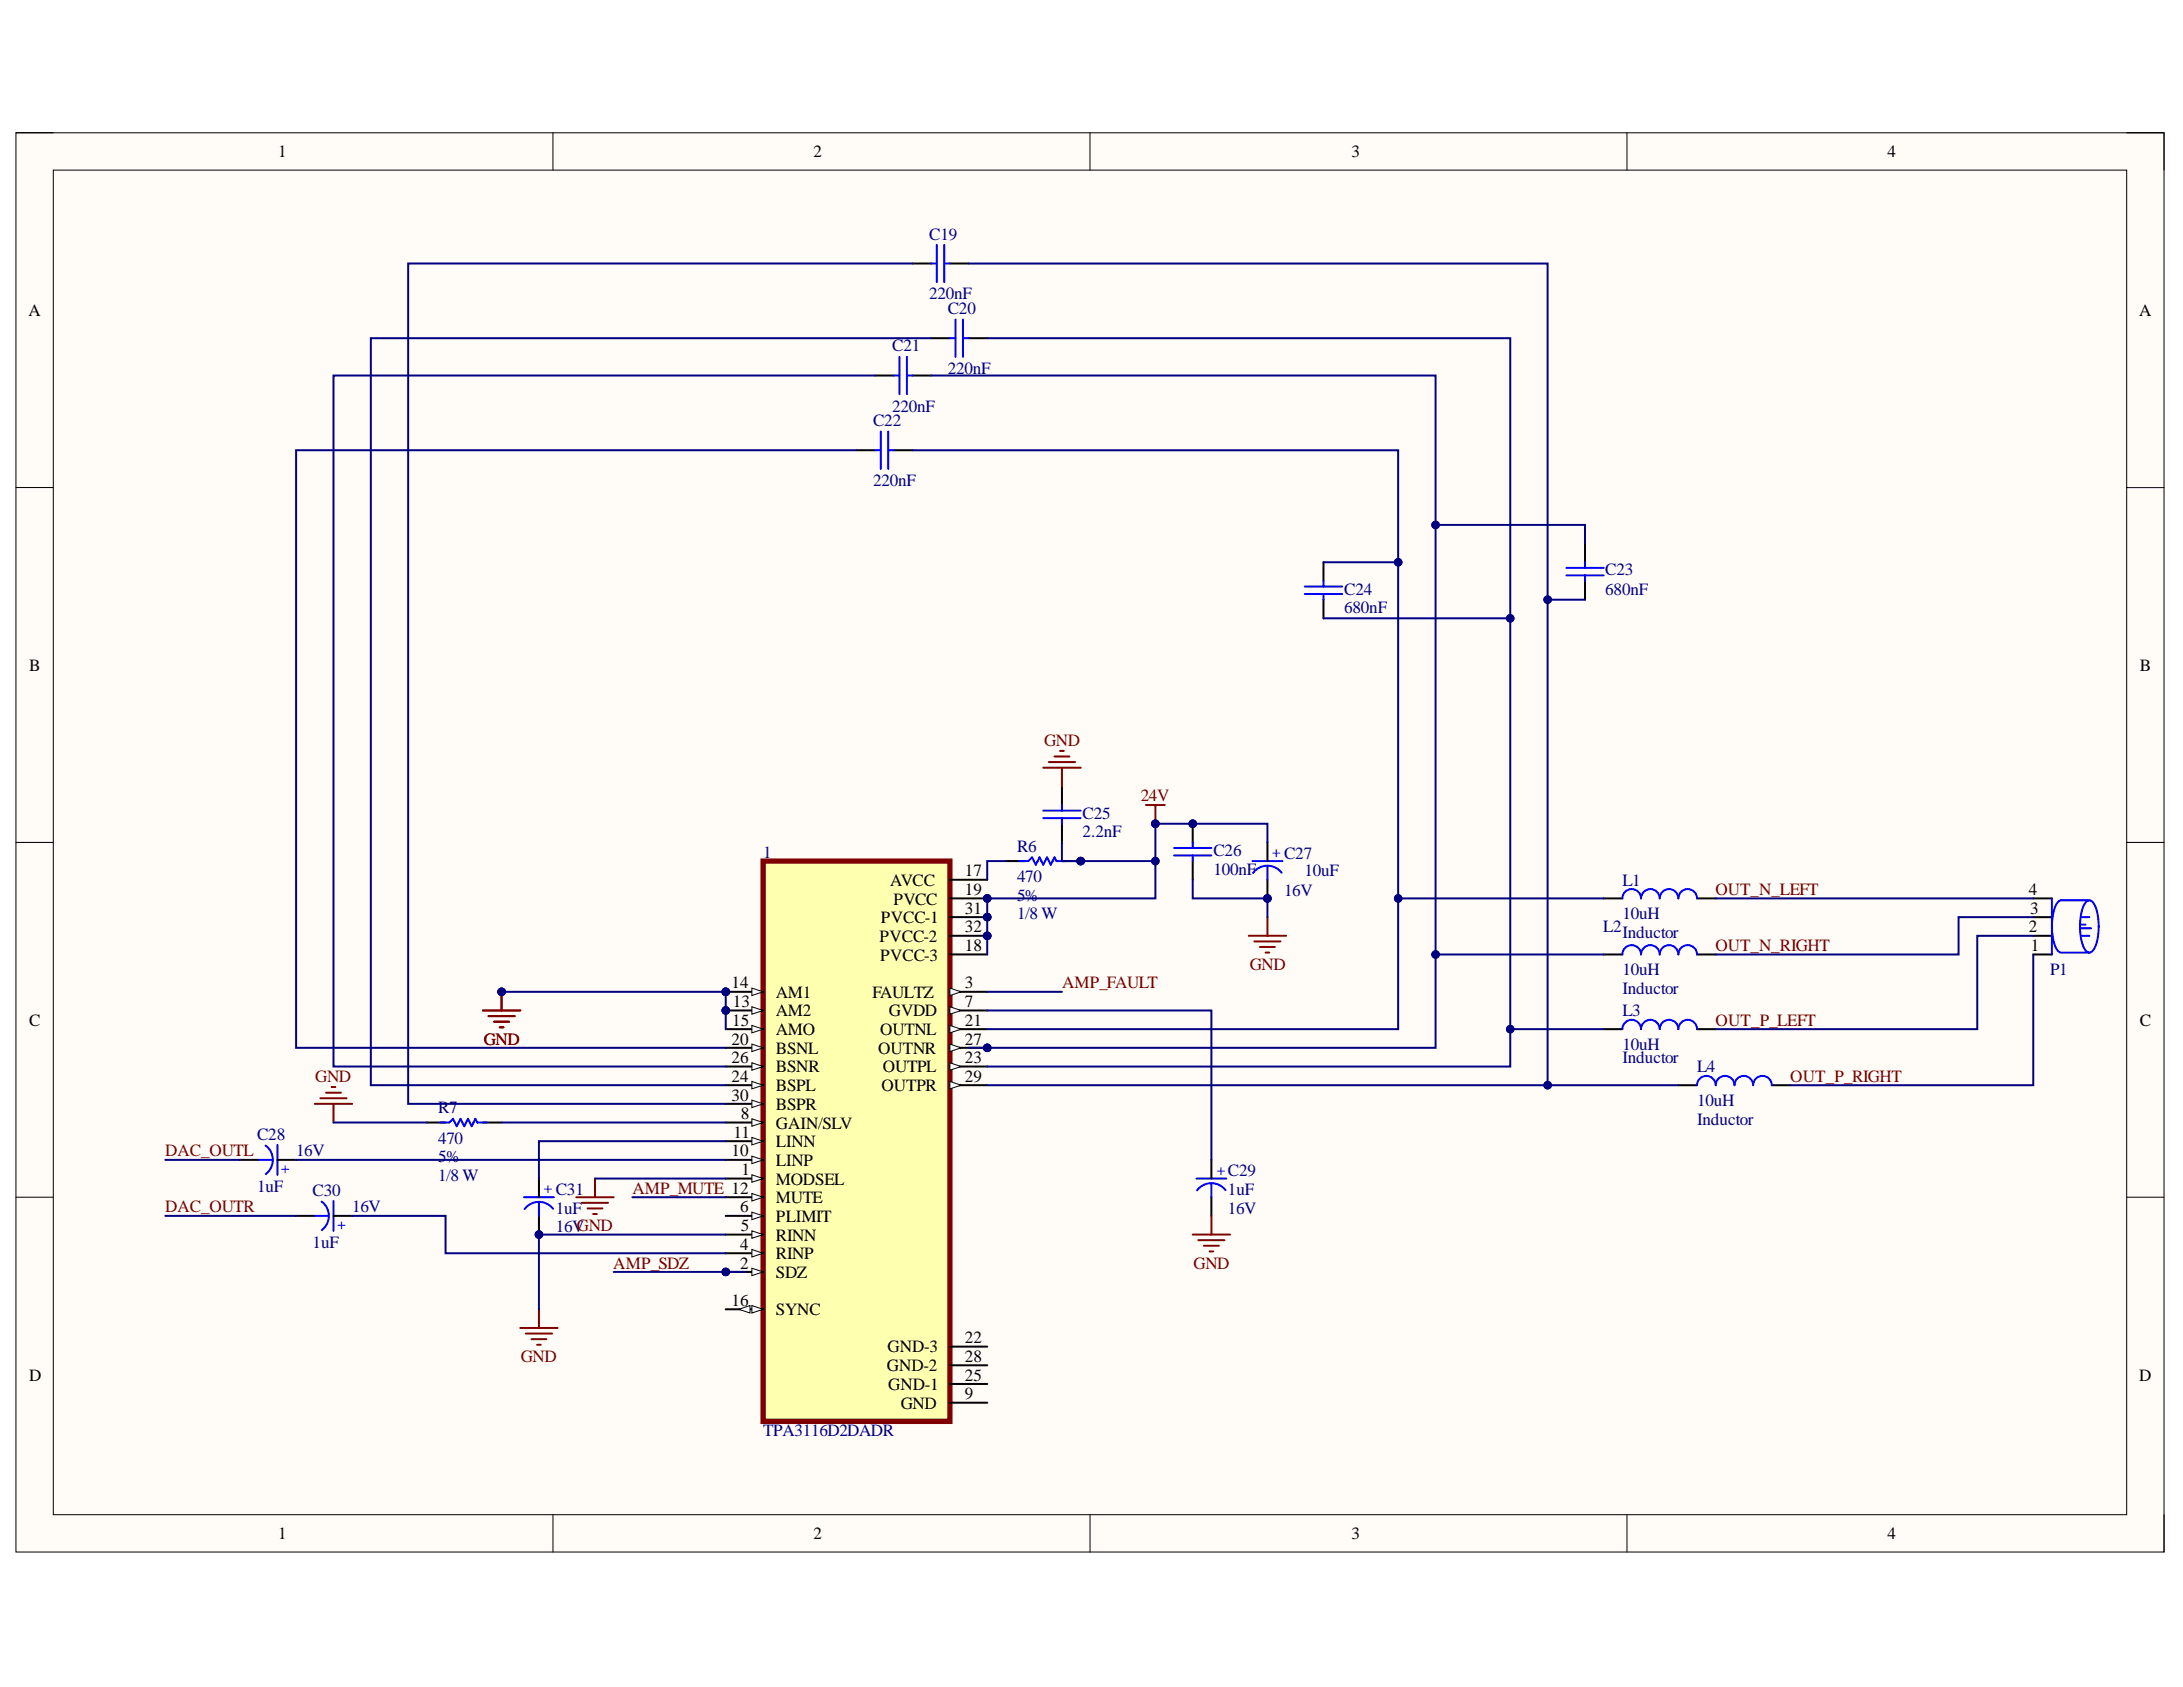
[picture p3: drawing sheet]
<svg xmlns="http://www.w3.org/2000/svg" width="279mm" height="216mm" viewBox="0 0 279 216" stroke-linecap="round" stroke-linejoin="round" font-family="sans-serif">
<defs><g id="words">
<g font-size="2.2">
<text x="35.6" y="20.1">1</text>
<text x="104.1" y="20.1">2</text>
<text x="173" y="20.1">3</text>
<text x="241.6" y="20.1">4</text>
<text x="3.6" y="40.4">A</text>
<text x="273.8" y="40.4">A</text>
<text x="3.7" y="85.8">B</text>
<text x="273.9" y="85.8">B</text>
<text x="113.9" y="113.4">AVCC</text>
<text x="123.5" y="112.1">17</text>
<text x="112.8" y="118.1">PVCC-1</text>
<text x="114.4" y="115.8">PVCC</text>
<text x="123.5" y="114.6">19</text>
<text x="123.5" y="116.9">31</text>
<text x="123.5" y="119.3">32</text>
<text x="259.7" y="119.3">2</text>
<text x="259.7" y="114.6">4</text>
<text x="259.8" y="116.9">3</text>
<text x="112.6" y="120.5">PVCC-2</text>
<text x="112.7" y="122.9">PVCC-3</text>
<text x="123.5" y="121.7">18</text>
<text x="259.9" y="121.7">1</text>
<text x="3.7" y="131.3">C</text>
<text x="93.6" y="126.5">14</text>
<text x="93.7" y="131.3">15</text>
<text x="93.8" y="128.9">13</text>
<text x="99.3" y="127.7">AM1</text>
<text x="99.3" y="130">AM2</text>
<text x="111.7" y="127.7">FAULTZ</text>
<text x="113.8" y="130">GVDD</text>
<text x="123.5" y="126.5">3</text>
<text x="123.5" y="128.9">7</text>
<text x="123.5" y="131.3">21</text>
<text x="273.9" y="131.3">C</text>
<text x="93.6" y="133.7">20</text>
<text x="93.6" y="136.1">26</text>
<text x="99.3" y="132.5">AMO</text>
<text x="99.3" y="134.9">BSNL</text>
<text x="99.3" y="137.2">BSNR</text>
<text x="112.4" y="134.9">OUTNR</text>
<text x="112.7" y="132.5">OUTNL</text>
<text x="113" y="137.2">OUTPL</text>
<text x="123.5" y="133.7">27</text>
<text x="123.5" y="136.1">23</text>
<text x="93.6" y="138.4">24</text>
<text x="93.6" y="140.9">30</text>
<text x="94.8" y="143.2">8</text>
<text x="99.3" y="139.6">BSPL</text>
<text x="99.3" y="142.1">BSPR</text>
<text x="112.8" y="139.6">OUTPR</text>
<text x="123.5" y="138.4">29</text>
<text x="93.6" y="148">10</text>
<text x="93.9" y="145.6">11</text>
<text x="99.3" y="144.4">GAIN/SLV</text>
<text x="99.3" y="146.8">LINN</text>
<text x="99.3" y="149.2">LINP</text>
<text x="94.7" y="155.2">6</text>
<text x="94.9" y="150.4">1</text>
<text x="99.3" y="151.6">MODSEL</text>
<text x="99.3" y="154">MUTE</text>
<text x="94.7" y="160">4</text>
<text x="94.8" y="157.5">5</text>
<text x="99.3" y="156.3">PLIMIT</text>
<text x="99.3" y="158.8">RINN</text>
<text x="99.3" y="161.2">RINP</text>
<text x="93.6" y="167.1">16</text>
<text x="94.7" y="162.4">2</text>
<text x="99.3" y="163.5">SDZ</text>
<text x="99.3" y="168.4">SYNC</text>
<text x="113.6" y="173.1">GND-3</text>
<text x="123.5" y="171.9">22</text>
<text x="3.7" y="176.7">D</text>
<text x="113.5" y="175.5">GND-2</text>
<text x="113.7" y="177.9">GND-1</text>
<text x="123.5" y="174.3">28</text>
<text x="123.5" y="176.7">25</text>
<text x="123.5" y="179.1">9</text>
<text x="273.8" y="176.7">D</text>
<text x="115.3" y="180.3">GND</text>
<text x="35.6" y="197">1</text>
<text x="104.1" y="197">2</text>
<text x="173" y="197">3</text>
<text x="241.6" y="197">4</text>
</g>
<g font-size="2.2" fill="#000080">
<text x="118.9" y="30.7">C19</text>
<text x="118.9" y="38.3">220nF</text>
<text x="121.3" y="40.2">C20</text>
<text x="114.2" y="45">C21</text>
<text x="121.3" y="47.9">220nF</text>
<text x="114.2" y="52.7">220nF</text>
<text x="111.7" y="54.5">C22</text>
<text x="111.7" y="62.2">220nF</text>
<text x="172" y="76.1">C24</text>
<text x="205.5" y="76.1">680nF</text>
<text x="205.5" y="73.6">C23</text>
<text x="172" y="78.5">680nF</text>
<text x="138.5" y="107.1">2.2nF</text>
<text x="138.5" y="104.8">C25</text>
<text x="97.7" y="109.8">1</text>
<text x="130.2" y="112.9">470</text>
<text x="130.2" y="109.1">R6</text>
<text x="155.3" y="112">100nF</text>
<text x="155.3" y="109.5">C26</text>
<text x="167" y="112.1">10uF</text>
<text x="207.7" y="113.4">L1</text>
<text x="130.2" y="115.3">5%</text>
<text x="130.2" y="117.6">1/8 W</text>
<text x="164.3" y="114.7">16V</text>
<text x="205.2" y="119.3">L2</text>
<text x="207.7" y="117.6">10uH</text>
<text x="207.7" y="124.8">10uH</text>
<text x="207.7" y="120.1">Inductor</text>
<text x="262.4" y="124.8">P1</text>
<text x="207.7" y="130">L3</text>
<text x="207.7" y="127.2">Inductor</text>
<text x="207.7" y="134.4">10uH</text>
<text x="207.7" y="136.1">Inductor</text>
<text x="217.2" y="137.2">L4</text>
<text x="56.1" y="142.5">R7</text>
<text x="217.2" y="141.5">10uH</text>
<text x="217.2" y="143.9">Inductor</text>
<text x="32.9" y="145.9">C28</text>
<text x="37.9" y="148">16V</text>
<text x="56.1" y="146.4">470</text>
<text x="56.1" y="148.7">5%</text>
<text x="32.9" y="152.5">1uF</text>
<text x="40" y="153">C30</text>
<text x="45.1" y="155.2">16V</text>
<text x="56.1" y="151.1">1/8 W</text>
<text x="71.1" y="155.3">1uF</text>
<text x="157.2" y="152.9">1uF</text>
<text x="157.2" y="155.3">16V</text>
<text x="40" y="159.7">1uF</text>
<text x="71.1" y="157.7">16VGND</text>
<text x="97.7" y="183.8">TPA3116D2DADR</text>
</g>
<g font-size="2.2" fill="#800000">
<text x="133.6" y="95.5">GND</text>
<text x="146" y="102.6">24V</text>
<text x="219.6" y="114.6">OUT_N_LEFT</text>
<text x="159.9" y="124.1">GND</text>
<text x="219.6" y="121.7">OUT_N_RIGHT</text>
<text x="135.9" y="126.5">AMP_FAULT</text>
<text x="219.6" y="131.3">OUT_P_LEFT</text>
<text x="61.9" y="133.7">GND</text>
<text x="40.3" y="138.4">GND</text>
<text x="229.1" y="138.4">OUT_P_RIGHT</text>
<text x="21.1" y="148">DAC_OUTL</text>
<text x="21.1" y="155.2">DAC_OUTR</text>
<text x="80.9" y="152.8">AMP_MUTE 12</text>
<text x="78.5" y="162.4">AMP_SDZ</text>
<text x="152.8" y="162.4">GND</text>
<text x="66.7" y="174.3">GND</text>
</g>
<g font-size="1.9" fill="#00f">
<text x="162.8" y="109.7">+ C27</text>
<text x="36" y="149.1" transform="rotate(90 36 149.1)">+</text>
<text x="69.6" y="152.7">+ C31</text>
<text x="155.7" y="150.3">+C29</text>
<text x="43.2" y="156.3" transform="rotate(90 43.2 156.3)">+</text>
</g>
</g></defs>
<path d="M2 17h275v181.6h-275z" fill-rule="evenodd" fill="#fffcf8"/>
<path d="M2 17h275v181.6h-275z" fill="none" stroke="#000" stroke-width=".13"/>
<path d="M6.8 21.8h265.4v172h-265.4z" fill-rule="evenodd" fill="#fffcf8"/>
<g fill="none" stroke="#000" stroke-width=".13">
<path d="M2 17h4.8M70.8 17v4.8M139.5 17v4.8M208.2 17v4.8M272.2 17h4.8v4.8M6.8 21.8h265.4v172h-265.4zM2 62.4h4.8M272.2 62.4h4.8M2 107.8h4.8M272.2 107.8h4.8M2 153.2h4.8M272.2 153.2h4.8"/>
<path d="M70.8 193.8v4.8M139.5 193.8v4.8M208.2 193.8v4.8M277 193.8v4.8"/>
</g>
<circle cx="92.9" cy="126.9" r=".48" fill="#000080"/>
<circle cx="92.9" cy="126.9" r=".48" fill="none" stroke="#000080" stroke-width=".13"/>
<circle cx="92.9" cy="129.3" r=".48" fill="#000080"/>
<circle cx="92.9" cy="129.3" r=".48" fill="none" stroke="#000080" stroke-width=".13"/>
<circle cx="92.9" cy="162.8" r=".48" fill="#000080"/>
<circle cx="92.9" cy="162.8" r=".48" fill="none" stroke="#000080" stroke-width=".13"/>
<circle cx="126.4" cy="115" r=".48" fill="#000080"/>
<circle cx="126.4" cy="115" r=".48" fill="none" stroke="#000080" stroke-width=".13"/>
<circle cx="126.4" cy="117.4" r=".48" fill="#000080"/>
<circle cx="126.4" cy="117.4" r=".48" fill="none" stroke="#000080" stroke-width=".13"/>
<circle cx="126.4" cy="119.8" r=".48" fill="#000080"/>
<circle cx="126.4" cy="119.8" r=".48" fill="none" stroke="#000080" stroke-width=".13"/>
<circle cx="126.4" cy="134.1" r=".48" fill="#000080"/>
<circle cx="126.4" cy="134.1" r=".48" fill="none" stroke="#000080" stroke-width=".13"/>
<path d="M97.7 110.2h23.9v71.7h-23.9z" fill-rule="evenodd" fill="#ffffb0"/>
<path d="M97.7 110.2h23.9v71.7h-23.9z" fill="none" stroke="#800000" stroke-width=".68"/>
<path d="M92.9 126.9h4.8" fill="none" stroke="#000" stroke-width=".25"/>
<path d="M96.2 126.5l1.5 .4-1.5 .5z" fill="#f8fcff"/>
<path d="M96.2 126.5l1.5 .4-1.5 .5z" fill="none" stroke="#000" stroke-width=".13"/>
<circle cx="92.9" cy="126.9" r=".48" fill="#000080"/>
<circle cx="92.9" cy="126.9" r=".48" fill="none" stroke="#000080" stroke-width=".13"/>
<path d="M92.9 129.3h4.8" fill="none" stroke="#000" stroke-width=".25"/>
<path d="M96.2 128.8l1.5 .5-1.5 .5z" fill="#f8fcff"/>
<path d="M96.2 128.8l1.5 .5-1.5 .5z" fill="none" stroke="#000" stroke-width=".13"/>
<circle cx="92.9" cy="129.3" r=".48" fill="#000080"/>
<circle cx="92.9" cy="129.3" r=".48" fill="none" stroke="#000080" stroke-width=".13"/>
<path d="M92.9 131.7h4.8" fill="none" stroke="#000" stroke-width=".25"/>
<path d="M96.2 131.2l1.5 .5-1.5 .5z" fill="#f8fcff"/>
<path d="M96.2 131.2l1.5 .5-1.5 .5z" fill="none" stroke="#000" stroke-width=".13"/>
<path d="M92.9 134.1h4.8" fill="none" stroke="#000" stroke-width=".25"/>
<path d="M96.2 133.6l1.5 .5-1.5 .5z" fill="#f8fcff"/>
<path d="M96.2 133.6l1.5 .5-1.5 .5z" fill="none" stroke="#000" stroke-width=".13"/>
<path d="M92.9 136.5h4.8" fill="none" stroke="#000" stroke-width=".25"/>
<path d="M96.2 136l1.5 .5-1.5 .5z" fill="#f8fcff"/>
<path d="M96.2 136l1.5 .5-1.5 .5z" fill="none" stroke="#000" stroke-width=".13"/>
<path d="M92.9 138.9h4.8" fill="none" stroke="#000" stroke-width=".25"/>
<path d="M96.2 138.4l1.5 .5-1.5 .5z" fill="#f8fcff"/>
<path d="M96.2 138.4l1.5 .5-1.5 .5z" fill="none" stroke="#000" stroke-width=".13"/>
<path d="M92.9 141.3h4.8" fill="none" stroke="#000" stroke-width=".25"/>
<path d="M96.2 140.8l1.5 .5-1.5 .4z" fill="#f8fcff"/>
<path d="M96.2 140.8l1.5 .5-1.5 .4z" fill="none" stroke="#000" stroke-width=".13"/>
<path d="M92.9 143.7h4.8" fill="none" stroke="#000" stroke-width=".25"/>
<path d="M96.2 143.2l1.5 .5-1.5 .4z" fill="#f8fcff"/>
<path d="M96.2 143.2l1.5 .5-1.5 .4z" fill="none" stroke="#000" stroke-width=".13"/>
<path d="M92.9 146h4.8" fill="none" stroke="#000" stroke-width=".25"/>
<path d="M96.2 145.6l1.5 .4-1.5 .5z" fill="#f8fcff"/>
<path d="M96.2 145.6l1.5 .4-1.5 .5z" fill="none" stroke="#000" stroke-width=".13"/>
<path d="M92.9 148.4h4.8" fill="none" stroke="#000" stroke-width=".25"/>
<path d="M96.2 148l1.5 .4-1.5 .5z" fill="#f8fcff"/>
<path d="M96.2 148l1.5 .4-1.5 .5z" fill="none" stroke="#000" stroke-width=".13"/>
<path d="M92.9 150.8h4.8" fill="none" stroke="#000" stroke-width=".25"/>
<path d="M96.2 150.3l1.5 .5-1.5 .5z" fill="#f8fcff"/>
<path d="M96.2 150.3l1.5 .5-1.5 .5z" fill="none" stroke="#000" stroke-width=".13"/>
<path d="M92.9 153.2h4.8" fill="none" stroke="#000" stroke-width=".25"/>
<path d="M96.2 152.7l1.5 .5-1.5 .5z" fill="#f8fcff"/>
<path d="M96.2 152.7l1.5 .5-1.5 .5z" fill="none" stroke="#000" stroke-width=".13"/>
<path d="M92.9 155.6h4.8" fill="none" stroke="#000" stroke-width=".25"/>
<path d="M96.2 155.1l1.5 .5-1.5 .5z" fill="#f8fcff"/>
<path d="M96.2 155.1l1.5 .5-1.5 .5z" fill="none" stroke="#000" stroke-width=".13"/>
<path d="M92.9 158h4.8" fill="none" stroke="#000" stroke-width=".25"/>
<path d="M96.2 157.5l1.5 .5-1.5 .5z" fill="#f8fcff"/>
<path d="M96.2 157.5l1.5 .5-1.5 .5z" fill="none" stroke="#000" stroke-width=".13"/>
<path d="M92.9 160.4h4.8" fill="none" stroke="#000" stroke-width=".25"/>
<path d="M96.2 159.9l1.5 .5-1.5 .5z" fill="#f8fcff"/>
<path d="M96.2 159.9l1.5 .5-1.5 .5z" fill="none" stroke="#000" stroke-width=".13"/>
<path d="M92.9 162.8h4.8" fill="none" stroke="#000" stroke-width=".25"/>
<path d="M96.2 162.3l1.5 .5-1.5 .5z" fill="#f8fcff"/>
<path d="M96.2 162.3l1.5 .5-1.5 .5z" fill="none" stroke="#000" stroke-width=".13"/>
<circle cx="92.9" cy="162.8" r=".48" fill="#000080"/>
<circle cx="92.9" cy="162.8" r=".48" fill="none" stroke="#000080" stroke-width=".13"/>
<path d="M92.9 167.6h4.8" fill="none" stroke="#000" stroke-width=".25"/>
<path d="M96.2 167.1l1.5 .5-1.5 .4z" fill="#f8fcff"/>
<path d="M96.2 167.1l1.5 .5-1.5 .4z" fill="none" stroke="#000" stroke-width=".13"/>
<path d="M94.6 167.6l1.4-.5v.9z" fill="#f8fcff"/>
<path d="M94.6 167.6l1.4-.5v.9z" fill="none" stroke="#000" stroke-width=".13"/>
<path d="M121.6 112.6h4.8M121.6 115h4.8" fill="none" stroke="#000" stroke-width=".25"/>
<circle cx="126.4" cy="115" r=".48" fill="#000080"/>
<circle cx="126.4" cy="115" r=".48" fill="none" stroke="#000080" stroke-width=".13"/>
<path d="M121.6 117.4h4.8" fill="none" stroke="#000" stroke-width=".25"/>
<circle cx="126.4" cy="117.4" r=".48" fill="#000080"/>
<circle cx="126.4" cy="117.4" r=".48" fill="none" stroke="#000080" stroke-width=".13"/>
<path d="M121.6 119.8h4.8" fill="none" stroke="#000" stroke-width=".25"/>
<circle cx="126.4" cy="119.8" r=".48" fill="#000080"/>
<circle cx="126.4" cy="119.8" r=".48" fill="none" stroke="#000080" stroke-width=".13"/>
<path d="M121.6 122.1h4.8M121.6 126.9h4.8" fill="none" stroke="#000" stroke-width=".25"/>
<path d="M121.6 126.5l1.4 .4-1.4 .5z" fill="#f8fcff"/>
<path d="M121.6 126.5l1.4 .4-1.4 .5z" fill="none" stroke="#000" stroke-width=".13"/>
<path d="M121.6 129.3h4.8" fill="none" stroke="#000" stroke-width=".25"/>
<path d="M121.6 128.8l1.4 .5-1.4 .5z" fill="#f8fcff"/>
<path d="M121.6 128.8l1.4 .5-1.4 .5z" fill="none" stroke="#000" stroke-width=".13"/>
<path d="M121.6 131.7h4.8" fill="none" stroke="#000" stroke-width=".25"/>
<path d="M121.6 131.2l1.4 .5-1.4 .5z" fill="#f8fcff"/>
<path d="M121.6 131.2l1.4 .5-1.4 .5z" fill="none" stroke="#000" stroke-width=".13"/>
<path d="M121.6 134.1h4.8" fill="none" stroke="#000" stroke-width=".25"/>
<path d="M121.6 133.6l1.4 .5-1.4 .5z" fill="#f8fcff"/>
<path d="M121.6 133.6l1.4 .5-1.4 .5z" fill="none" stroke="#000" stroke-width=".13"/>
<circle cx="126.4" cy="134.1" r=".48" fill="#000080"/>
<circle cx="126.4" cy="134.1" r=".48" fill="none" stroke="#000080" stroke-width=".13"/>
<path d="M121.6 136.5h4.8" fill="none" stroke="#000" stroke-width=".25"/>
<path d="M121.6 136l1.4 .5-1.4 .5z" fill="#f8fcff"/>
<path d="M121.6 136l1.4 .5-1.4 .5z" fill="none" stroke="#000" stroke-width=".13"/>
<path d="M121.6 138.9h4.8" fill="none" stroke="#000" stroke-width=".25"/>
<path d="M121.6 138.4l1.4 .5-1.4 .5z" fill="#f8fcff"/>
<path d="M121.6 138.4l1.4 .5-1.4 .5z" fill="none" stroke="#000" stroke-width=".13"/>
<path d="M30.7 148.4h2.4M35.5 148.4h2.4M121.6 172.3h4.8M121.6 174.7h4.8M121.6 177.1h4.8M121.6 179.5h4.8" fill="none" stroke="#000" stroke-width=".25"/>
<path d="M33.1 148.4h1.7M34 146.6a2.27 2.27 0 0 1 0 3.7M35.5 146.5v3.8" fill="none" stroke="#00f" stroke-width=".25"/>
<path d="M66.6 170h4.8M67.3 170.7h3.4M68 171.4h1.9M68.7 172.1h.5M69 167.6v2.4" fill="none" stroke="#800000" stroke-width=".25"/>
<circle cx="69" cy="158" r=".48" fill="#000080"/>
<circle cx="69" cy="158" r=".48" fill="none" stroke="#000080" stroke-width=".13"/>
<path d="M67.1 153.2h3.8M70.8 154.7a2.28 2.28 0 0 0-3.7 0" fill="none" stroke="#00f" stroke-width=".25"/>
<path d="M69 150.8v2.4M69 155.6v2.4" fill="none" stroke="#000" stroke-width=".25"/>
<circle cx="69" cy="158" r=".48" fill="#000080"/>
<circle cx="69" cy="158" r=".48" fill="none" stroke="#000080" stroke-width=".13"/>
<path d="M69 153.9v1.7" fill="none" stroke="#00f" stroke-width=".25"/>
<path d="M146.7 103h2.4M147.9 103v2.4" fill="none" stroke="#800000" stroke-width=".25"/>
<circle cx="147.9" cy="105.4" r=".48" fill="#000080"/>
<circle cx="147.9" cy="105.4" r=".48" fill="none" stroke="#000080" stroke-width=".13"/>
<circle cx="162.2" cy="115" r=".48" fill="#000080"/>
<circle cx="162.2" cy="115" r=".48" fill="none" stroke="#000080" stroke-width=".13"/>
<path d="M160.3 110.2h3.8M164 111.7a2.28 2.28 0 0 0-3.6 0" fill="none" stroke="#00f" stroke-width=".25"/>
<path d="M162.2 107.8v2.4M162.2 112.6v2.4" fill="none" stroke="#000" stroke-width=".25"/>
<circle cx="162.2" cy="115" r=".48" fill="#000080"/>
<circle cx="162.2" cy="115" r=".48" fill="none" stroke="#000080" stroke-width=".13"/>
<path d="M162.2 110.9v1.7" fill="none" stroke="#00f" stroke-width=".25"/>
<circle cx="152.7" cy="105.4" r=".48" fill="#000080"/>
<circle cx="152.7" cy="105.4" r=".48" fill="none" stroke="#000080" stroke-width=".13"/>
<path d="M152.7 105.4v2.4M152.7 110.2v2.4" fill="none" stroke="#000" stroke-width=".25"/>
<circle cx="152.7" cy="105.4" r=".48" fill="#000080"/>
<circle cx="152.7" cy="105.4" r=".48" fill="none" stroke="#000080" stroke-width=".13"/>
<path d="M150.3 109.5h4.7M150.3 108.5h4.7M152.7 107.8v.7M152.7 109.5v.7" fill="none" stroke="#00f" stroke-width=".25"/>
<path d="M159.8 119.8h4.8M162.2 117.4v2.4M160.5 120.5h3.4M161.3 121.2h1.9M162 121.9h.5" fill="none" stroke="#800000" stroke-width=".25"/>
<circle cx="138.3" cy="110.2" r=".48" fill="#000080"/>
<circle cx="138.3" cy="110.2" r=".48" fill="none" stroke="#000080" stroke-width=".13"/>
<path d="M128.7 110.2h2.4M135.9 110.2h2.4" fill="none" stroke="#000" stroke-width=".25"/>
<circle cx="138.3" cy="110.2" r=".48" fill="#000080"/>
<circle cx="138.3" cy="110.2" r=".48" fill="none" stroke="#000080" stroke-width=".13"/>
<path d="M130.4 110.2h1.2l.5-.5 .5 1 .5-1 .4 1 .5-1 .5 1 .5-1 .2 .5h1.2M133.5 103.7h4.8M133.5 104.7h4.8M135.9 103v.7M135.9 104.7v.7M56.3 143.7h1.2l.5-.5 .5 .9 .4-.9 .5 .9 .5-.9 .5 .9 .4-.9 .3 .5h1.2M153.1 150.8h3.9M155 151.5v1.7M156.9 152.3a2.28 2.28 0 0 0-3.7 0" fill="none" stroke="#00f" stroke-width=".25"/>
<path d="M135.9 100.6v2.4M135.9 105.4v2.4M54.6 143.7h2.4M61.8 143.7h2.4M155 148.4v2.4M155 153.2v2.4" fill="none" stroke="#000" stroke-width=".25"/>
<g fill="none" stroke="#800000" stroke-width=".25">
<path d="M133.5 98.3h4.8M134.2 97.5h3.4M135 96.8h1.9M135.7 96.1h.5M135.9 98.3v2.3M41.7 139.8h1.9M42.4 139.1h.5M61.8 129.3h4.8M62.5 130h3.4M63.2 130.8h2M64 131.5h.4M64.2 126.9v2.4"/>
<path d="M40.3 141.3h4.8M41 140.6h3.4M42.7 141.3v2.4M73.8 153.2h4.7M74.5 153.9h3.3M75.2 154.7h1.9M75.9 155.4h.5M76.2 150.8v2.4M152.7 158h4.7M153.4 158.7h3.3M154.1 159.4h1.9M155 155.6v2.4"/>
<path d="M154.8 160.2h.5"/>
</g>
<circle cx="64.2" cy="126.9" r=".48" fill="#000080"/>
<circle cx="64.2" cy="126.9" r=".48" fill="none" stroke="#000080" stroke-width=".13"/>
<path d="M61.8 129.3h4.8M62.5 130h3.4M63.2 130.8h2M64 131.5h.4M64.2 126.9v2.4" fill="none" stroke="#800000" stroke-width=".25"/>
<circle cx="64.2" cy="126.9" r=".48" fill="#000080"/>
<circle cx="64.2" cy="126.9" r=".48" fill="none" stroke="#000080" stroke-width=".13"/>
<g fill="none" stroke="#000" stroke-width=".25">
<path d="M116.8 33.7h2.4M121.6 33.7h2.4M109.6 57.6h2.4M112 48.1h2.4M114.4 57.6h2.4M116.8 48.1h2.4M119.2 43.3h2.4M124 43.3h2.4M169.4 72v2.4M169.4 76.7v2.4M202.9 69.6v2.4M202.9 74.4v2.3"/>
<path d="M205.3 115h2.3M217.2 115h2.4M260.2 115h2.4M260.2 119.8h2.4M260.2 117.4h2.4M205.3 131.7h2.3M205.3 122.2h2.3M214.8 138.9h2.4M217.2 131.7h2.4M217.2 122.2h2.4M226.8 138.9h2.4M260.2 122.2h2.4"/>
<path d="M37.9 155.6h2.4M42.7 155.6h2.4"/>
</g>
<g fill="none" stroke="#00f" stroke-width=".25">
<path d="M119.2 33.7h.7M119.9 31.3v4.8M120.9 31.3v4.8M120.9 33.7h.7M112 57.6h.7M112.7 55.2v4.8M113.7 55.2v4.8M113.7 57.6h.7M114.4 48.1h.7M115.1 45.7v4.7M116.1 45.7v4.7M116.1 48.1h.7"/>
<path d="M121.6 43.3h.7M122.3 40.9v4.8M123.3 40.9v4.8M123.3 43.3h.7M167 76h4.8M167 75.1h4.8M169.4 74.4v.7M169.4 76v.7M200.5 73.6h4.8M200.5 72.7h4.8M202.9 72v.7M202.9 73.6v.8"/>
<path d="M207.6 115a1.19 1.19 0 0 1 1.2-1.2 1.19 1.19 0 0 1 1.2 1.2 1.19 1.19 0 0 1 1.2-1.2 1.19 1.19 0 0 1 1.2 1.2 1.19 1.19 0 0 1 1.2-1.2 1.19 1.19 0 0 1 1.2 1.2 1.19 1.19 0 0 1 1.2-1.2 1.19 1.19 0 0 1 1.2 1.2M262.6 115v7.2M266.2 118.3h.7M266.2 118.8h1.4M266.5 119.8h.9M266.5 117.4h.9M266.9 115.6l.2-.3 .3-.1a1.44 1.44 0 0 1 .9 1.3 7.3 7.3 0 0 1-.4 5.1l-.2 .2-.3 .1a1.43 1.43 0 0 1-.9-1.2 7.3 7.3 0 0 1 .4-5.1zM267.4 115.2h-3.6a1.49 1.49 0 0 0-.9 1.3 7.8 7.8 0 0 0 .3 4.9l.2 .3 .3 .2M207.6 131.7a1.19 1.19 0 0 1 1.2-1.2 1.19 1.19 0 0 1 1.2 1.2 1.19 1.19 0 0 1 1.2-1.2 1.19 1.19 0 0 1 1.2 1.2 1.19 1.19 0 0 1 1.2-1.2 1.19 1.19 0 0 1 1.2 1.2 1.19 1.19 0 0 1 1.2-1.2 1.19 1.19 0 0 1 1.2 1.2M207.6 122.2a1.19 1.19 0 0 1 1.2-1.2 1.19 1.19 0 0 1 1.2 1.2 1.19 1.19 0 0 1 1.2-1.2 1.19 1.19 0 0 1 1.2 1.2 1.19 1.19 0 0 1 1.2-1.2 1.19 1.19 0 0 1 1.2 1.2 1.19 1.19 0 0 1 1.2-1.2 1.19 1.19 0 0 1 1.2 1.2M217.2 138.9a1.19 1.19 0 0 1 1.2-1.2 1.19 1.19 0 0 1 1.2 1.2 1.2 1.2 0 0 1 1.2-1.2 1.2 1.2 0 0 1 1.2 1.2 1.19 1.19 0 0 1 1.2-1.2 1.19 1.19 0 0 1 1.2 1.2 1.19 1.19 0 0 1 1.2-1.2 1.19 1.19 0 0 1 1.2 1.2M263.8 121.9h3.6"/>
<path d="M40.3 155.6h1.7M41.2 153.8a2.28 2.28 0 0 1 0 3.6M42.7 153.7v3.8"/>
</g>
<path d="M21.2 148.4h9.5M21.2 155.6h16.7M37.9 148.4h55M45.1 155.6h11.9v4.8h35.9M92.9 146h-23.9v4.8M92.9 158h-23.9v9.6" fill="none" stroke="#000080" stroke-width=".25"/>
<circle cx="69" cy="158" r=".48" fill="#000080"/>
<circle cx="69" cy="158" r=".48" fill="none" stroke="#000080" stroke-width=".13"/>
<path d="M152.7 112.6v2.4h9.5v2.4" fill="none" stroke="#000080" stroke-width=".25"/>
<circle cx="162.2" cy="115" r=".48" fill="#000080"/>
<circle cx="162.2" cy="115" r=".48" fill="none" stroke="#000080" stroke-width=".13"/>
<path d="M147.9 105.4v9.6h-21.5v7.1" fill="none" stroke="#000080" stroke-width=".25"/>
<circle cx="126.4" cy="119.8" r=".48" fill="#000080"/>
<circle cx="126.4" cy="119.8" r=".48" fill="none" stroke="#000080" stroke-width=".13"/>
<circle cx="126.4" cy="117.4" r=".48" fill="#000080"/>
<circle cx="126.4" cy="117.4" r=".48" fill="none" stroke="#000080" stroke-width=".13"/>
<circle cx="126.4" cy="115" r=".48" fill="#000080"/>
<circle cx="126.4" cy="115" r=".48" fill="none" stroke="#000080" stroke-width=".13"/>
<circle cx="147.9" cy="110.2" r=".48" fill="#000080"/>
<circle cx="147.9" cy="110.2" r=".48" fill="none" stroke="#000080" stroke-width=".13"/>
<circle cx="147.9" cy="105.4" r=".48" fill="#000080"/>
<circle cx="147.9" cy="105.4" r=".48" fill="none" stroke="#000080" stroke-width=".13"/>
<path d="M135.9 107.8v2.4h2.4" fill="none" stroke="#000080" stroke-width=".25"/>
<circle cx="138.3" cy="110.2" r=".48" fill="#000080"/>
<circle cx="138.3" cy="110.2" r=".48" fill="none" stroke="#000080" stroke-width=".13"/>
<path d="M128.7 110.2h-2.3v2.4M138.3 110.2h9.6" fill="none" stroke="#000080" stroke-width=".25"/>
<circle cx="138.3" cy="110.2" r=".48" fill="#000080"/>
<circle cx="138.3" cy="110.2" r=".48" fill="none" stroke="#000080" stroke-width=".13"/>
<circle cx="147.9" cy="110.2" r=".48" fill="#000080"/>
<circle cx="147.9" cy="110.2" r=".48" fill="none" stroke="#000080" stroke-width=".13"/>
<path d="M92.9 126.9v4.8M64.2 143.7h28.7M76.2 150.8h16.7" fill="none" stroke="#000080" stroke-width=".25"/>
<circle cx="92.9" cy="129.3" r=".48" fill="#000080"/>
<circle cx="92.9" cy="129.3" r=".48" fill="none" stroke="#000080" stroke-width=".13"/>
<circle cx="92.9" cy="126.9" r=".48" fill="#000080"/>
<circle cx="92.9" cy="126.9" r=".48" fill="none" stroke="#000080" stroke-width=".13"/>
<path d="M64.2 126.9h28.7" fill="none" stroke="#000080" stroke-width=".25"/>
<circle cx="64.2" cy="126.9" r=".48" fill="#000080"/>
<circle cx="64.2" cy="126.9" r=".48" fill="none" stroke="#000080" stroke-width=".13"/>
<circle cx="92.9" cy="126.9" r=".48" fill="#000080"/>
<circle cx="92.9" cy="126.9" r=".48" fill="none" stroke="#000080" stroke-width=".13"/>
<path d="M78.5 162.8h16.8" fill="none" stroke="#000080" stroke-width=".25"/>
<circle cx="92.9" cy="162.8" r=".48" fill="#000080"/>
<circle cx="92.9" cy="162.8" r=".48" fill="none" stroke="#000080" stroke-width=".13"/>
<path d="M116.8 33.7h-64.6v107.6h40.7M124 33.7h74.1v105.2h-71.7M126.4 126.9h9.5M42.7 143.7h11.9M80.9 153.2h12" fill="none" stroke="#000080" stroke-width=".25"/>
<circle cx="198.1" cy="76.7" r=".48" fill="#000080"/>
<circle cx="198.1" cy="76.7" r=".48" fill="none" stroke="#000080" stroke-width=".13"/>
<circle cx="198.1" cy="138.9" r=".48" fill="#000080"/>
<circle cx="198.1" cy="138.9" r=".48" fill="none" stroke="#000080" stroke-width=".13"/>
<path d="M119.2 43.3h-71.7v95.6h45.4M126.4 43.3h66.9v93.2h-66.9" fill="none" stroke="#000080" stroke-width=".25"/>
<circle cx="193.3" cy="131.7" r=".48" fill="#000080"/>
<circle cx="193.3" cy="131.7" r=".48" fill="none" stroke="#000080" stroke-width=".13"/>
<circle cx="193.3" cy="79.1" r=".48" fill="#000080"/>
<circle cx="193.3" cy="79.1" r=".48" fill="none" stroke="#000080" stroke-width=".13"/>
<path d="M112 48.1h-69.3v88.4h50.2M119.2 48.1h64.5v86h-59.7" fill="none" stroke="#000080" stroke-width=".25"/>
<circle cx="183.7" cy="67.2" r=".48" fill="#000080"/>
<circle cx="183.7" cy="67.2" r=".48" fill="none" stroke="#000080" stroke-width=".13"/>
<circle cx="183.7" cy="122.2" r=".48" fill="#000080"/>
<circle cx="183.7" cy="122.2" r=".48" fill="none" stroke="#000080" stroke-width=".13"/>
<circle cx="126.4" cy="134.1" r=".48" fill="#000080"/>
<circle cx="126.4" cy="134.1" r=".48" fill="none" stroke="#000080" stroke-width=".13"/>
<path d="M109.6 57.6h-71.7v76.5h55M116.8 57.6h62.1v74.1h-52.5" fill="none" stroke="#000080" stroke-width=".25"/>
<circle cx="179" cy="72" r=".48" fill="#000080"/>
<circle cx="179" cy="72" r=".48" fill="none" stroke="#000080" stroke-width=".13"/>
<circle cx="179" cy="115" r=".48" fill="#000080"/>
<circle cx="179" cy="115" r=".48" fill="none" stroke="#000080" stroke-width=".13"/>
<path d="M147.9 105.4h14.3v2.4" fill="none" stroke="#000080" stroke-width=".25"/>
<circle cx="152.7" cy="105.4" r=".48" fill="#000080"/>
<circle cx="152.7" cy="105.4" r=".48" fill="none" stroke="#000080" stroke-width=".13"/>
<circle cx="147.9" cy="105.4" r=".48" fill="#000080"/>
<circle cx="147.9" cy="105.4" r=".48" fill="none" stroke="#000080" stroke-width=".13"/>
<path d="M126.4 129.3h28.6v19.1M198.1 138.9h16.7" fill="none" stroke="#000080" stroke-width=".25"/>
<circle cx="198.1" cy="138.9" r=".48" fill="#000080"/>
<circle cx="198.1" cy="138.9" r=".48" fill="none" stroke="#000080" stroke-width=".13"/>
<path d="M193.3 131.7h12" fill="none" stroke="#000080" stroke-width=".25"/>
<circle cx="193.3" cy="131.7" r=".48" fill="#000080"/>
<circle cx="193.3" cy="131.7" r=".48" fill="none" stroke="#000080" stroke-width=".13"/>
<path d="M183.7 122.2h21.6" fill="none" stroke="#000080" stroke-width=".25"/>
<circle cx="183.7" cy="122.2" r=".48" fill="#000080"/>
<circle cx="183.7" cy="122.2" r=".48" fill="none" stroke="#000080" stroke-width=".13"/>
<path d="M178.9 115h26.4" fill="none" stroke="#000080" stroke-width=".25"/>
<circle cx="179" cy="115" r=".48" fill="#000080"/>
<circle cx="179" cy="115" r=".48" fill="none" stroke="#000080" stroke-width=".13"/>
<path d="M169.4 72h9.5" fill="none" stroke="#000080" stroke-width=".25"/>
<circle cx="179" cy="72" r=".48" fill="#000080"/>
<circle cx="179" cy="72" r=".48" fill="none" stroke="#000080" stroke-width=".13"/>
<path d="M169.4 79.1h23.9" fill="none" stroke="#000080" stroke-width=".25"/>
<circle cx="193.3" cy="79.1" r=".48" fill="#000080"/>
<circle cx="193.3" cy="79.1" r=".48" fill="none" stroke="#000080" stroke-width=".13"/>
<path d="M183.7 67.2h19.2v2.4" fill="none" stroke="#000080" stroke-width=".25"/>
<circle cx="183.7" cy="67.2" r=".48" fill="#000080"/>
<circle cx="183.7" cy="67.2" r=".48" fill="none" stroke="#000080" stroke-width=".13"/>
<path d="M198.1 76.7h4.8" fill="none" stroke="#000080" stroke-width=".25"/>
<circle cx="198.1" cy="76.7" r=".48" fill="#000080"/>
<circle cx="198.1" cy="76.7" r=".48" fill="none" stroke="#000080" stroke-width=".13"/>
<path d="M219.6 115h40.6M260.2 117.4h-9.5v4.8h-31.1M260.2 119.8h-7.1v11.9h-33.5M260.2 122.2v16.7h-31" fill="none" stroke="#000080" stroke-width=".25"/>
<use href="#words"/>
</svg>
